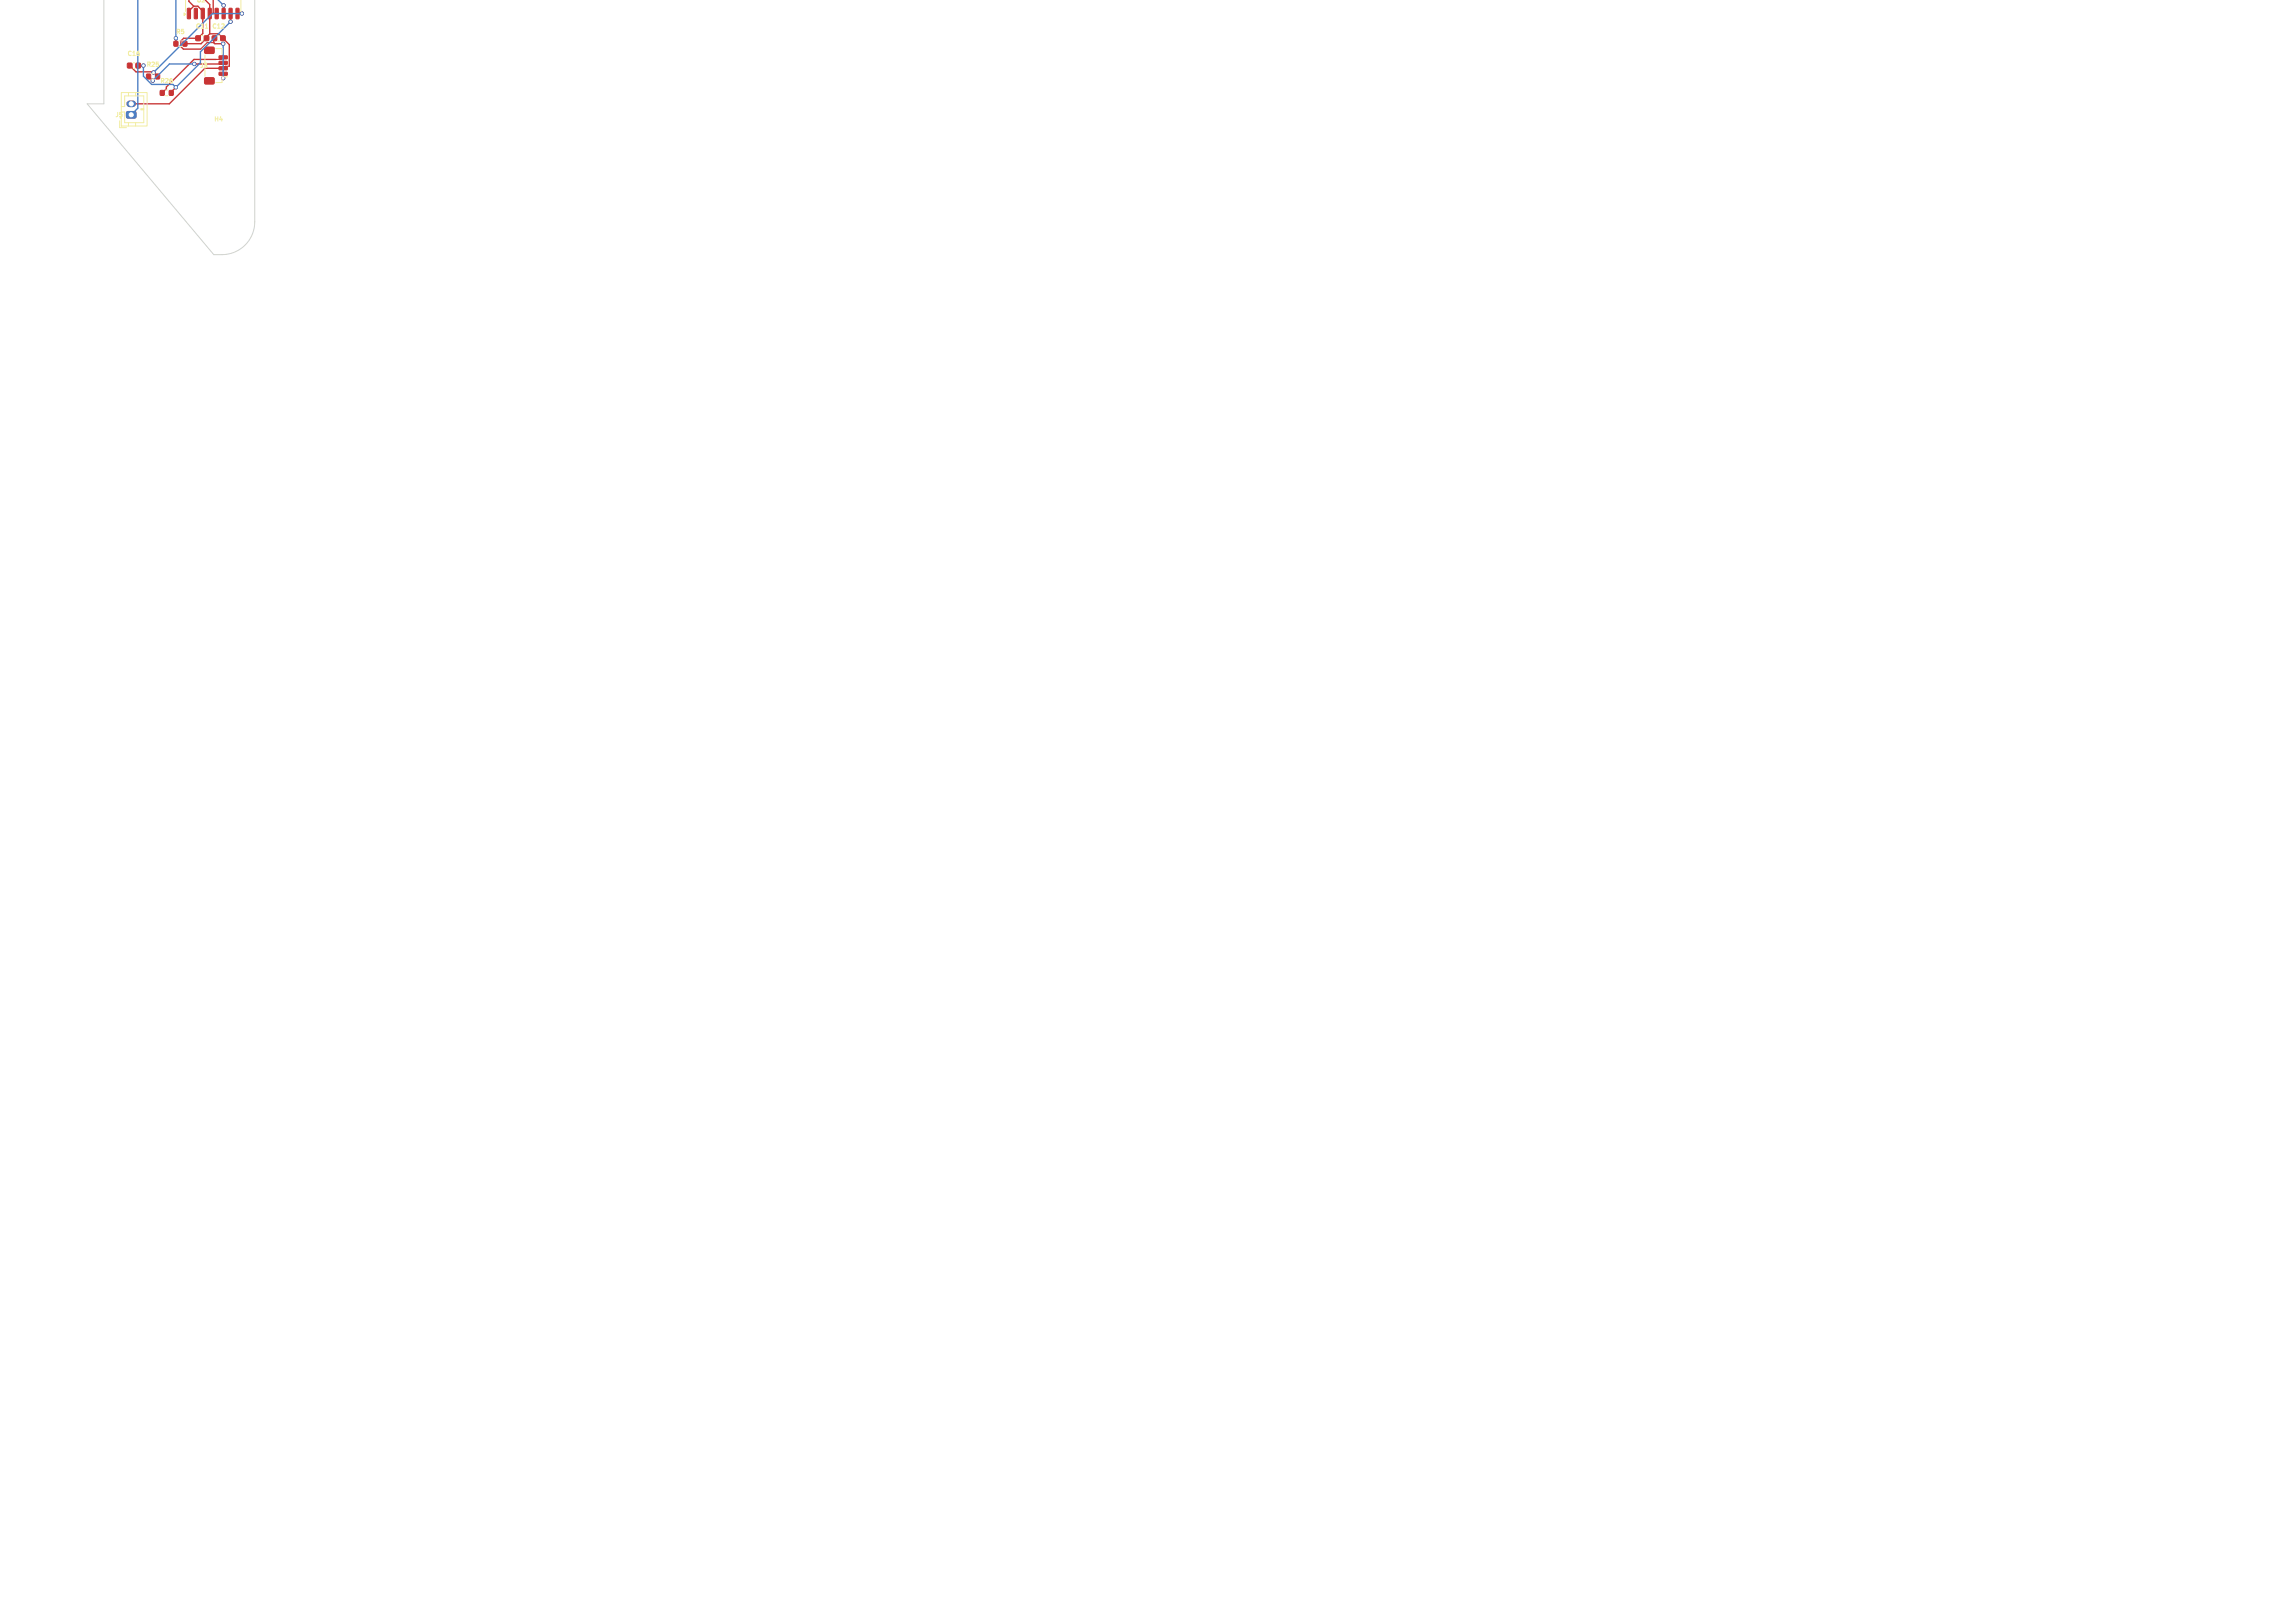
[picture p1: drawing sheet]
<svg xmlns="http://www.w3.org/2000/svg" width="420mm" height="297mm" viewBox="0 0 420 297" stroke-linecap="round" stroke-linejoin="round" font-family="sans-serif">
<defs><g id="words">
<g font-size="1.1" fill="#f2eda1">
<text x="35.7" y="5.4">C11</text>
<text x="35.9" y=".6">U2</text>
<text x="38.7" y="5.4">C12</text>
<text x="23.2" y="10.4">C16</text>
<text x="32.1" y="6.4">R5</text>
<text x="26.7" y="12.4">R25</text>
<text x="29.2" y="15.4">R26</text>
<text x="36.5" y="12.6">J3</text>
<text x="21" y="21.6">J5</text>
<text x="39.1" y="22.4">H4</text>
</g>
</g></defs>
<g fill="#c83434" stroke="#c83434" stroke-width=".18">
<path d="M26.8 13.6h.7v.8h-.7z"/>
<path d="M28.5 13.6h.7v.8h-.7z"/>
<path d="M23.2 20.5l1.5-.1 .2 .3v.7l-.3 .2h-1.3l-.2-.2z"/>
<path d="M38.8 6.6h.8v.8h-.8z"/>
<path d="M40.4 6.6h.8v.8h-.8z"/>
<path d="M23.3 11.6h.8v.8h-.8z"/>
<path d="M24.9 11.6h.8v.8h-.8z"/>
<path d="M29.3 16.6h.7v.8h-.7z"/>
<path d="M31 16.6h.7v.8h-.7z"/>
<path d="M35.8 6.6h.8v.8h-.8z"/>
<path d="M37.4 6.6h.8v.8h-.8z"/>
<path d="M34.3 1.5l.5 .1v1.8h-.5z"/>
<path d="M35.6 1.5l.5 .1-.1 1.8h-.5z"/>
<path d="M36.8 1.5l.6 .1-.1 1.8h-.5z"/>
<path d="M38.1 1.5l.6 .1-.1 1.8h-.5z"/>
<path d="M39.4 1.5l.5 .1-.1 1.8h-.5z"/>
<path d="M40.6 1.5l.6 .1-.1 1.8h-.5z"/>
<path d="M41.9 1.5l.6 .1-.1 1.8h-.5z"/>
<path d="M43.2 1.5l.5 .1v1.8h-.5z"/>
<path d="M31.8 7.6h.7v.8h-.7z"/>
<path d="M33.5 7.6h.7v.8h-.7z"/>
<path d="M40.1 13.2h1.4l.1 .5-1.5 .1z"/>
<path d="M40.1 12.2h1.4l.1 .5-1.5 .1z"/>
<path d="M40.1 11.2h1.4l.1 .5-1.5 .1z"/>
<path d="M40.1 10.2h1.4l.1 .5-1.5 .1z"/>
<path d="M37.5 14.3l1.5-.1 .2 .3v.7l-.3 .2h-1.3l-.2-.2z"/>
<path d="M37.5 8.7l1.5-.1 .2 .2v.8l-.3 .2h-1.3l-.2-.2z"/>
<circle cx="40.8" cy="14.3" r=".3"/>
<circle cx="40.8" cy="8" r=".3"/>
<circle cx="32.2" cy="7" r=".3"/>
<circle cx="35.5" cy="11.7" r=".3"/>
<circle cx="27.9" cy="14.8" r=".3"/>
<circle cx="28.1" cy="13.3" r=".3"/>
<circle cx="44.2" cy="2.5" r=".3"/>
<circle cx="42.2" cy="4" r=".3"/>
<circle cx="26.2" cy="12" r=".3"/>
<circle cx="32.2" cy="16" r=".3"/>
<circle cx="40.9" cy="1" r=".3"/>
</g>
<path d="M23.7 19h.6" fill="none" stroke="#c83434" stroke-width="1.2"/>
<g fill="none" stroke="#c83434" stroke-width=".25">
<path d="M34.6 0v.3l.8 .8M37.5 0l.9 .8v5.4M39 0v2.5M23.7 12l1.2 1.1h3.1l.8 .9M25.3 12h.9M27.2 14l.7 .8M32.2 16l-.9 .8v.2M32.2 7v1M35.4 1.1h.8l.9 .9v4.1l-.9 .9h-2.6l-.5 .5v1l.4 .5h3.2M35.4 1.1l-.8 .9v.5M38.4 6.2h1.6l1.9 2v3.9M38.4 6.2l-.6 .6v.2l-1 1h-3"/>
<path d="M38.4 2.5h1.2M39 7.8h.1M39.1 7.8l.2 .2h1.5M39.2 7l-.1 .1v.7M39.5 10.9h-4l-5.1 5v.3l-.7 .8M40.8 12.5h-3.3l-6.5 6.5h-7M40.8 12.3h.2M40.8 13.5v.8M40.8 11.5l-.2 .2h-5.1M40.9 1v1.5M42.2 2.5v1.5M43.4 2.5h.8"/>
</g>
<path d="M39 7.8h-1.1l-1.2 1.2M40.8 12.3v.2M40.8 10.5l-.3 .4h-1M41.9 12.1h-.7l-.2 .2" fill="none" stroke="#c83434" stroke-width=".2"/>
<g fill="#4d7fc4" stroke="#4d7fc4" stroke-width=".18">
<path d="M23.2 20.5l1.5-.1 .2 .3v.7l-.3 .2h-1.3l-.2-.2z"/>
<circle cx="40.8" cy="14.3" r=".3"/>
<circle cx="40.8" cy="8" r=".3"/>
<circle cx="32.2" cy="7" r=".3"/>
<circle cx="35.5" cy="11.7" r=".3"/>
<circle cx="27.9" cy="14.8" r=".3"/>
<circle cx="28.1" cy="13.3" r=".3"/>
<circle cx="44.2" cy="2.5" r=".3"/>
<circle cx="42.2" cy="4" r=".3"/>
<circle cx="26.2" cy="12" r=".3"/>
<circle cx="32.2" cy="16" r=".3"/>
<circle cx="40.9" cy="1" r=".3"/>
</g>
<path d="M23.7 19h.6" fill="none" stroke="#4d7fc4" stroke-width="1.2"/>
<path d="M25.2 0v19.8l-1.2 1.2M32.2 0v7M39.9 -.1l1 1.1M35.5 11.7h-4.5l-3.1 3.1M40.8 8v6.3M42.2 4l-5.5 5.5v2l-4.5 4.5-.6-.5h-3.9l-1.5-1.5v-2M44.2 2.5h-5.3l-10.8 10.8" fill="none" stroke="#4d7fc4" stroke-width=".25"/>
<g fill="none" stroke="#f2eda1" stroke-width=".18">
<path d="M33.9 0l.1 2.1M44.1 0l-.1 2.1M22.2 16.9h4.7v6.2h-4.7zM22.2 19.5h.6v-2h3.5v5h-3.5v-2h-.6M23.5 16.9v.6M24.4 11.5h.2M24.4 12.5h.2M24.8 16.9v.6M26.3 19.9h-.5v.2h.5M27.8 13.5h.4M27.8 14.5h.4M30.3 16.5h.4"/>
<path d="M30.3 17.5h.4M32.8 7.5h.4M32.8 8.5h.4M36.9 6.5h.2M36.9 7.5h.2M37.5 10.1v3.8M37.6 5.2h.4M39.5 8.9h1.1v1M39.9 6.5h.2M39.9 7.5h.2M41.6 14.1h-1v1h-1.1M21.9 22.1v1.3h1.2"/>
<path d="M23.5 22.5v.6M24.8 22.5v.6M25.8 20h.5"/>
</g>
<path d="M33.7 2.4l.3 .2-.3 .2z" fill="#f2eda1" stroke="#f2eda1" stroke-width=".18"/>
<path d="M19 -.1v19.1h-3.1l23.2 27.6a6.6 6.6 0 0 0 6.1-2.1 6 6 0 0 0 1.4-3.9v-40.6" fill="none" stroke="#d0d2cd" stroke-width=".18"/>
<g fill="#fff" stroke="#fff" stroke-width=".18">
<circle cx="40.8" cy="14.3" r=".15"/>
<circle cx="40.8" cy="8" r=".15"/>
<circle cx="32.2" cy="7" r=".15"/>
<circle cx="35.5" cy="11.7" r=".15"/>
<circle cx="27.9" cy="14.8" r=".15"/>
<circle cx="28.1" cy="13.3" r=".15"/>
<circle cx="44.2" cy="2.5" r=".15"/>
<circle cx="42.2" cy="4" r=".15"/>
<circle cx="26.2" cy="12" r=".15"/>
<circle cx="32.2" cy="16" r=".15"/>
<circle cx="40.9" cy="1" r=".15"/>
<circle cx="24" cy="21" r=".37"/>
<circle cx="24" cy="19" r=".37"/>
<circle cx="40" cy="24" r="1.1"/>
</g>
<use href="#words"/>
</svg>
